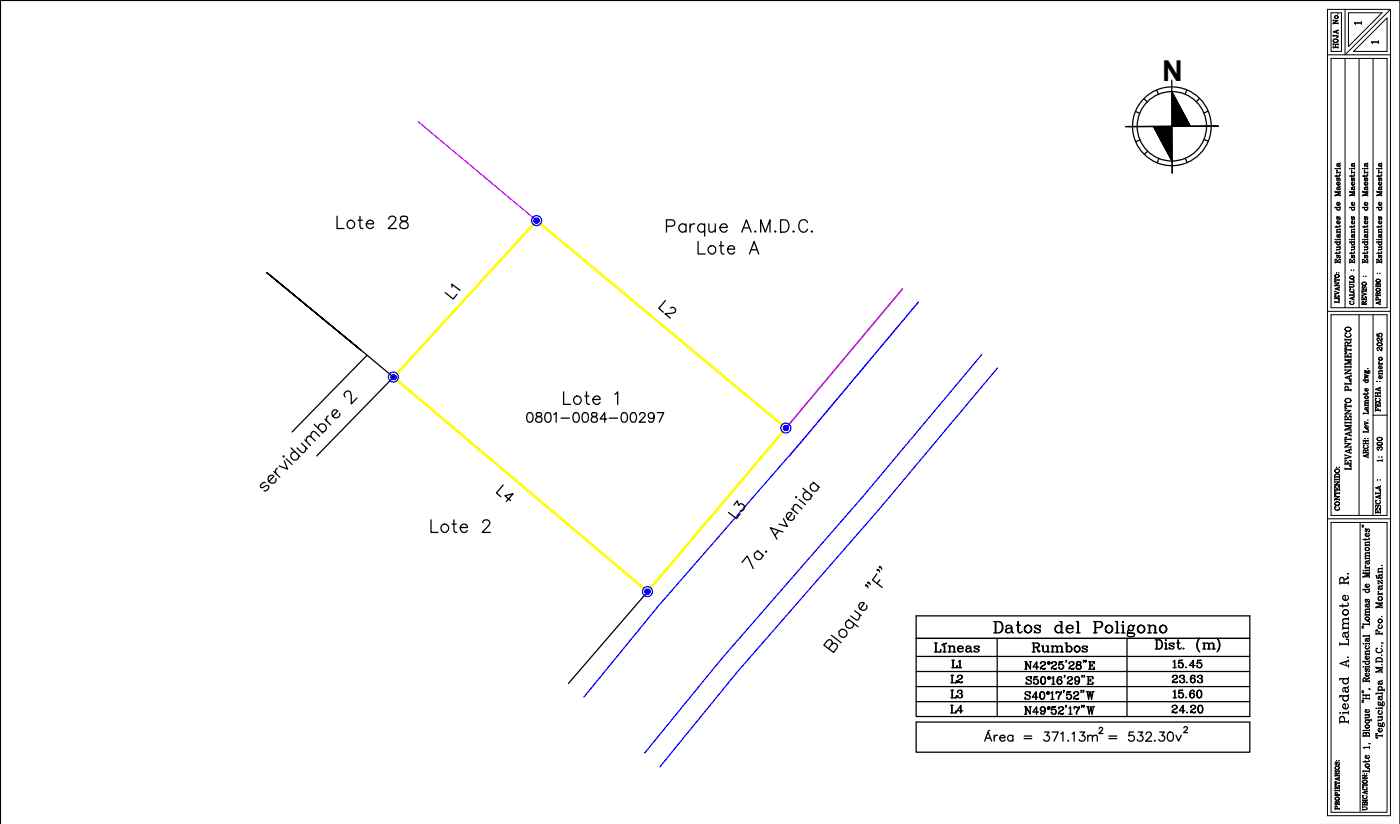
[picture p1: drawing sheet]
<svg xmlns="http://www.w3.org/2000/svg" width="279mm" height="164mm" viewBox="0 0 279 164" stroke-linecap="round" stroke-linejoin="round" font-family="sans-serif">
<defs><g id="words">
<text font-size="7.1" x="130.5" y="64.6">L2</text>
<g font-size="6.6">
<text x="98.1" y="101.2">L4</text>
<text x="149.9" y="104.8" transform="rotate(-90 149.9 104.8)">L3</text>
</g>
<text font-size="6.2" x="87.8" y="60.7">L1</text>
<g font-size="5.7">
<text x="231.9" y="16.2">N</text>
<text x="66.3" y="46.9">Lote 28</text>
<text x="138.3" y="51.9">Lote A</text>
<text x="111.5" y="81.8">Lote 1</text>
<text x="85" y="107.2">Lote 2</text>
</g>
<g font-size="4.9">
<text x="104.1" y="85.4">0801-0084-00297</text>
<text x="185.6" y="131.2">Líneas</text>
<text x="205" y="131.2">Rumbos</text>
</g>
<g font-size="4.4">
<text x="188.7" y="137.2">L2</text>
<text x="189.1" y="134.4">L1</text>
<text x="233.2" y="137.2">23.63</text>
<text x="188.7" y="140.4">L3</text>
<text x="188.7" y="143.2">L4</text>
<text x="233.2" y="143.2">24.20</text>
</g>
<text font-size="3.5" x="272.7" y="9.9">1</text>
<text font-size="3.1" x="269.5" y="6">1</text>
</g></defs>
<!-- layer: BLOQUE H -->
<g fill="none" stroke="#000" stroke-width=".25">
<path d="M53.2 54.3l25.3 20.9-15.3 15.7M133 45.1h1.1a.64 .64 0 0 0 .6-.6 .64 .64 0 0 0-.6-.7h-1.1v2.5M136.9 45a.8 .8 0 0 0-1.2-.2 .8 .8 0 0 0 0 1.2 .8 .8 0 0 0 1.2-.1M136.9 44.6v1.7M137.7 44.6v1.7M138.6 44.6a.79 .79 0 0 0-.9 .7M140.6 45a.78 .78 0 0 0-1.1-.1 .78 .78 0 0 0 0 1.1 .78 .78 0 0 0 1.1-.1M140.6 44.6v2.5M141.5 44.6l.1 1.6 .6 .1 .5-.5M142.7 44.6v1.7M143.7 45.3h1.4a.76 .76 0 0 0-1-.6 .76 .76 0 0 0-.3 1.2 .73 .73 0 0 0 .7 .4 .73 .73 0 0 0 .6-.4M148 46.3l1-2.5 .9 2.5"/>
<path d="M151.8 46.3v-2.5l.9 2.5 1-2.5v2.5M154.7 46l-.1 .2 .1 .1 .2-.1M155.8 43.8h.8a1.28 1.28 0 0 1 .6 2.1l-.6 .4h-.8zM158.4 46l-.2 .2 .2 .1 .1-.1M161.2 44.4a.9 .9 0 0 0-1.1-.6 .9 .9 0 0 0-.7 1 1.07 1.07 0 0 0 .3 1.1 1.07 1.07 0 0 0 1.1 .3l.4-.5M162 46l-.1 .2 .1 .1 .1-.1M180.1 57.6l-23.3 27.8M68.9 79.1l-.2-.5 .4-.6a.61 .61 0 0 1 .9 .5l.1 2 1.1-1.2M73.2 70.8l-14.9 15.3M53 96.2a.76 .76 0 0 0-1 1h.3l1-.5 .3 .2a.7 .7 0 0 1-.2 .7 .7 .7 0 0 1-.7 .2M54.7 94l1.1 1.1M55.1 95.4a.79 .79 0 0 1-.7 .9 .79 .79 0 0 1-.9-.8 .79 .79 0 0 1 .8-.8l.4 .3-1 1"/>
<path d="M55.3 93.3a.77 .77 0 0 0-.1 1.2M56.5 90.9h.2v.2zM56.7 91.9l.7 1.6-1.7-.6M57.1 91.4l1.2 1.2M58.1 89.3l1.8 1.7M58.9 90.1a.79 .79 0 0 0-.9 .7 .79 .79 0 0 0 .9 .9 .79 .79 0 0 0 .7-.9M60.2 88.4l1.1 1.1M60.8 87.7l1.2 1.1M61 89.2l-.1 .7-.5 .4-1.1-1M62.7 84.6l1.8 1.7M62.9 87.9l-1.2-1-.5 .4v.7M63.5 85.4a.79 .79 0 0 1 .8-.9 .79 .79 0 0 1 .8 .8 .79 .79 0 0 1-.9 .8"/>
<path d="M63.8 87l-1.2-1-.5 .3v.8M64.9 83.6l1.1 1.1M65.5 82.9a.81 .81 0 0 0-.2 1.2M67.8 82.4a.79 .79 0 0 1-.7 .9 .79 .79 0 0 1-.8-.7 .79 .79 0 0 1 .7-.9l.4 .3-1 1M158.8 99l.2 .2h-.2zM159.5 99.6l1.2 1M160.2 97.3l1.9 1.6M161.1 98.1a.79 .79 0 0 0-.8 .8 .79 .79 0 0 0 .9 .7 .79 .79 0 0 0 .7-1M162.3 96.1l1.2 1.1M162.6 96.3a.79 .79 0 0 0-.9 .8 .79 .79 0 0 0 .9 .8 .79 .79 0 0 0 .7-1M129.2 117.9l-15.7 18.3M148.1 112.1l1-1.3 1.2 2.5"/>
<path d="M151.1 109.7l1.3 1.1M151.4 109.9a.78 .78 0 0 0-.8 .9 .78 .78 0 0 0 .9 .7 .78 .78 0 0 0 .6-1M153 109.9v.1l-.2 .1v-.2M155.4 105.8l-.8 .9M156.3 106.1l-2.5-.9 1.3 2.3M156.3 103.4l.8 1.6-1.7-.5M157.9 101.4l1.3 1M158.5 102.8a.77 .77 0 0 1-.6 .9 .77 .77 0 0 1-.9-.7 .77 .77 0 0 1 .9-.8l.2 .2-.9 1.1M160.1 101.4l-1.3-.9-.5 .4v.8M172.9 116.6v.2h-.1l-.1-.2 .4 .2 .1 .4M173.3 116.1l.1 .1-.2 .1-.1-.2a.45 .45 0 0 1 .6 .5M175 114.4l-.9 1.2 2 1.5"/>
<path d="M175.2 113.5l.1 .2h-.2l-.1-.2a.45 .45 0 0 1 .6 .6M175.6 115.6l-.6 .7M175.6 113l.1 .1-.2 .1v-.2h.1l.4 .5M165.9 126.6l2 1.5M166 128.4a.64 .64 0 0 1 .8 0 .64 .64 0 0 1 .2 .8l-.6 .9-2-1.5 1-1a.55 .55 0 0 1 .7 .5l-.7 1.2M169.3 123.5l1.9 1.4M169.5 123.7a.79 .79 0 0 0-.7 .8 .79 .79 0 0 0 .9 .7 .79 .79 0 0 0 .6-1M170.6 121.8l1.3 .9M171.5 122.4a.89 .89 0 0 1-.4 1.2l-1.3-.8M173 120.7a.77 .77 0 0 1-.6 .9 .77 .77 0 0 1-.9-.6 .77 .77 0 0 1 .6-.9l.4 .2-.8 1.1M.1 164.3v-164.2h279.3v164.2"/>
<circle cx="168.2" cy="126.2" r=".82"/>
</g>
<path d="M83.5 24.3l23.6 19.7M180.1 57.6l-23.3 27.8M183.3 60.2l-25.9 30.9" fill="none" stroke="#f0f" stroke-width=".25"/>
<path d="M78.5 75.2l50.7 42.7 27.6-32.5-49.7-41.4-28.6 31.2M183.3 60.2l-23.3 27.8-28.6 32.7-14.9 18.3M195.9 70.7l-23.4 28-28.5 32.7-15.3 18.7M199.1 73.3l-23.5 28.1-28.5 32.6-15.4 18.9" fill="none" stroke="#00f" stroke-width=".25"/>
<!-- layer: 0 -->
<g fill="none" stroke="#000" stroke-width=".25">
<path d="M228.3 19.7l.7 .6M230.8 18l.4 .8M233.8 16l.1 18.5M233.8 18.3l3.8 6.9M236.9 17.9l-.4 .9M239.4 19.6l-.6 .7M226.6 22.2l.9 .4M227.5 27.9l-.8 .3M229 30.1l-.7 .7M230.2 25.2l3.7 6.9M231.3 31.6l-.4 .9M233.9 31.7v2.9"/>
<path d="M236.6 31.6l.3 .8M240.3 27.8l.9 .4M241.1 22.1l-.8 .4M243.1 25.2h-18.4h18.4M196.5 147.8l.7-1.9 .7 1.9M196.8 147.2h.8M197.5 145.6l-.3 .2M198.4 146.6v1.2M199.1 146.6a.57 .57 0 0 0-.7 .5M199.5 147.1h1.1a.58 .58 0 0 0-.7-.5 .58 .58 0 0 0-.5 .6 .58 .58 0 0 0 .6 .6h.2l.4-.3M202.1 146.8a.59 .59 0 0 0-.8-.1 .59 .59 0 0 0 0 .9 .59 .59 0 0 0 .8-.1M202.1 146.6v1.2"/>
<path d="M204.4 146.7h1.5M204.4 147.2h1.5M208.4 145.9h1l-.5 .7a.59 .59 0 0 1 .4 1 .59 .59 0 0 1-1-.2M210 145.9h1.2l-.8 1.9M211.7 146.3l.4-.4v1.9M213.2 147.6l-.1 .1h.2M214 146.3l.4-.4v1.9M215.5 145.9h1l-.6 .7a.58 .58 0 0 1 .7 .7 .58 .58 0 0 1-.8 .5l-.5-.4M217.1 146.9l.4-.3h.4l.1 1.2M217.1 146.6v1.2M218 146.9l.4-.3h.5l.1 1.2M219.4 145.3l.2-.3h.2l.2 .3-.1 .3-.6 .6h.8"/>
<path d="M221.3 146.7h1.6M221.3 147.2h1.6M226.2 145.9h-.8l-.1 .8a.63 .63 0 0 1 .9 0 .63 .63 0 0 1-.1 1 .63 .63 0 0 1-.9-.3M227.1 145.9h.9l-.5 .7a.59 .59 0 0 1 .5 1 .59 .59 0 0 1-1.1-.2M228.7 146.4l.1-.3a.58 .58 0 0 1 .8-.1l.1 .1a.55 .55 0 0 1-.2 .8l-.9 .9h1.3M230.5 147.6l-.1 .1h.1M231.4 145.9h1l-.5 .7a.59 .59 0 0 1 .4 1 .59 .59 0 0 1-1-.2M233.3 146l.4-.1a1.06 1.06 0 0 1 0 1.9h-.2a1.1 1.1 0 0 1-.2-1.8zM234.7 146.6l.5 1.2 .6-1.2M236.3 145.1a.37 .37 0 0 1 .4-.2 .37 .37 0 0 1 .3 .3l-.8 .9h.8"/>
<circle cx="233.9" cy="25.2" r="7.9"/>
<circle cx="233.9" cy="25.2" r="6.9"/>
</g>
<g fill="#000" stroke="#000" stroke-width=".2">
<path d="M230.2 25.2h3.7z"/>
<path d="M233.8 18.3l3.8 6.9zM233.9 25.2h3.7zM233.8 18.3l3.8 6.9h-3.7z"/>
<path d="M230.2 25.2l3.7 6.9zM230.2 25.2h3.7v6.9z"/>
</g>
<!-- layer: LINE_TABLE_BORDER -->
<path d="M182.8 122.8h66.6v4.5h-66.6zM182.8 127.3h66.6v15.5h-66.6zM182.8 130.9h66.6M182.8 133.9h66.6M182.8 136.9h66.6M182.8 139.9h66.6M199 127.3v15.5M224.9 127.3v15.5M182.8 143.9h66.6v6.1h-66.6z" fill="none" stroke="#000" stroke-width=".25"/>
<!-- layer: LINE_TABLE_HEADER -->
<g fill="none" stroke="#000" stroke-width=".25">
<path d="M198.3 123.9h1.1a1.19 1.19 0 0 1 .8 1.1 1.19 1.19 0 0 1-.8 1.2h-1.1M198.6 123.9v2.3M198.8 123.9v2.3M199.4 123.9a1.28 1.28 0 0 1 0 2.3M200.9 124.8l-.1 .2 .1-.2a.71 .71 0 0 1 .9 0l.2 1 .2 .4M201.1 125.3a.44 .44 0 0 0-.3 .4 .44 .44 0 0 0 .3 .5M201.8 124.8v1l.5 .4M201.8 125.1l-1 .3-.1 .4a.67 .67 0 0 0 1.1 0M202.8 124.6h.9M203.1 123.9v1.8l.1 .3a.45 .45 0 0 0 .8-.2M203.2 123.9v1.8l.3 .5M205.1 124.6a.77 .77 0 0 0-.6 1.2 .77 .77 0 0 0 1.3 0 .77 .77 0 0 0-.5-1.2 .78 .78 0 0 0-.8 .7 .78 .78 0 0 0 .6 .9"/>
<path d="M205.3 124.6a.8 .8 0 0 1 .5 .8 .8 .8 0 0 1-.5 .8M206.5 125l1 .5v.5a.71 .71 0 0 1-1-.1v-.2v.5v-.3M207.5 124.8l.1-.2v.5l-.1-.3a.71 .71 0 0 0-1 0v.4l1.1 .5M211.2 124.6a.8 .8 0 0 0-.6 .8 .8 .8 0 0 0 .6 .8M211.5 123.9h.4v2.3M211.8 125a.71 .71 0 0 0-1-.1 .71 .71 0 0 0 0 1 .71 .71 0 0 0 1-.1M211.8 123.9v2.3M212.9 125.3h1.3a.75 .75 0 0 0-.8-.6 .75 .75 0 0 0-.7 .7 .75 .75 0 0 0 .7 .8l.6-.2 .2-.2M213.4 124.6a.8 .8 0 0 0-.6 .8 .8 .8 0 0 0 .6 .8M214 124.8v.5M214.8 123.9h.4v2.3M215.1 123.9v2.3"/>
<path d="M218.2 123.9h1.3a.59 .59 0 0 1 .5 .4 .59 .59 0 0 1-.2 .7l-1.1 .1M218.5 123.9v2.3M218.7 123.9v2.3M219.5 123.9a.62 .62 0 0 1 .4 .6 .62 .62 0 0 1-.4 .6M221.2 124.6a.77 .77 0 0 0-.5 1.2 .77 .77 0 0 0 1.3 0 .77 .77 0 0 0-.6-1.2 .79 .79 0 0 0-.7 .7 .79 .79 0 0 0 .5 .9M221.4 124.6a.82 .82 0 0 1 .6 .8 .82 .82 0 0 1-.6 .8M222.6 123.9h.4v2.3M222.6 126.2h.8M222.9 123.9v2.3M223.8 124.6h.4v1.6M223.8 126.2h.7M224 124h.2l-.1 .1z"/>
<path d="M224.1 124.6v1.6M225 125.9l.5 .3h.9v.6l-.4 .1-1-.1v-.6h.4M225.3 125.5l-.3 .3 .2 .4h.8l.4 .3M225.4 124.8l-.1 .2 .1 .6M226 124.8l.1 .2-.1 .6M226.2 124.8h.2v-.2l-.3 .2M227.6 124.6a.77 .77 0 0 0-.5 1.2 .77 .77 0 0 0 1.3 0 .77 .77 0 0 0-.6-1.2 .78 .78 0 0 0-.7 .7 .78 .78 0 0 0 .5 .9M227.8 124.6a.8 .8 0 0 1 .6 .8 .8 .8 0 0 1-.6 .8M229 124.6h.4v1.6M229 126.2h.8M229.4 124.6v1.6M229.4 125a.69 .69 0 0 1 1.2 0v1.2"/>
<path d="M230.2 124.6l.3 .4v1.2M230.2 126.2h.7M230.5 127.6h.9a.98 .98 0 0 1 .6 .9 .98 .98 0 0 1-.6 .9h-.9M230.8 127.6v1.8M230.9 127.6v1.8M231.4 127.6a1.05 1.05 0 0 1 0 1.8M232 124.6a.77 .77 0 0 0-.5 1.2 .77 .77 0 0 0 1.3 0 .77 .77 0 0 0-.6-1.2 .78 .78 0 0 0-.7 .7 .78 .78 0 0 0 .5 .9M232.2 124.6a.82 .82 0 0 1 .6 .8 .82 .82 0 0 1-.6 .8M232.4 128.2h.3v1.2M232.4 129.4h.6M232.6 127.6h.1zM232.7 128.2v1.2"/>
<path d="M233.3 128.4l1 .6v.2l-.3 .2-.5-.1-.2-.3v.4l.1-.2M234.2 128.4l.1-.2v.3l-.4-.3h-.3l-.3 .2v.1l1 .5M234.8 128.2h.7M235.1 127.6l.1 1.7a.36 .36 0 0 0 .6-.2M235.2 127.6v1.4l.1 .4M236.1 129.3h.2zM239.3 127.4l-.4 1 .1 .8 .3 .6M239.4 127.2a1.88 1.88 0 0 0 0 2.8M240 129.4h.6M240 128.2h.4v1.2M240.3 128.2v1.2M240.4 128.4a.55 .55 0 0 1 .9 0v1"/>
<path d="M241 128.2l.2 .2v1M241 129.4h.6M241.3 128.4a.59 .59 0 0 1 1 0v1M241.9 128.2l.2 .2v1M241.9 129.4h.6M242.9 127.2a1.88 1.88 0 0 1 0 2.8M243 127.4l.4 1-.1 .8-.3 .6"/>
<circle cx="225.7" cy="125.2" r=".56"/>
</g>
<!-- layer: LINE_TABLE_TEXT -->
<g fill="none" stroke="#000" stroke-width=".25">
<path d="M204.5 133.4h.4M204.6 138.3l.8 .4a.48 .48 0 0 1-.2 .8 .48 .48 0 0 1-.6-.5v.4v-.2M204.7 131.9v1.5M204.8 135.3l.9 .4a.5 .5 0 0 1-.2 .8 .5 .5 0 0 1-.7-.5v.4l.1-.2M205.5 138.1l.1-.2v.4a.47 .47 0 0 0-.5-.4 .47 .47 0 0 0-.5 .5l1 .5M205.7 133.3l-.9-1.4v1.5M205.7 131.9v1.5l-.9-1.4M205.7 135.1l.1-.2v.4a.52 .52 0 0 0-.4-.4 .52 .52 0 0 0-.6 .4l1 .6M206.4 135l.7-.1h-.7l-.2 .7a.55 .55 0 0 1 .9-.2 .55 .55 0 0 1 0 .9 .55 .55 0 0 1-.9-.2l.1-.1v.1M206.7 138.1v1.3M206.8 135.4l.4 .4-.1 .4-.3 .2M206.8 132v1.4"/>
<path d="M207.1 139h-1.1l.8-1.1v1.5M207.3 133h-1.1l.7-1.1v1.5M207.7 132.2v.1h-.1a.52 .52 0 0 1 .6-.4 .52 .52 0 0 1 .5 .4l-1 .7-.1 .4M207.9 133.2l.3 .2h.3l.2-.2-.3 .1h-.8M207.9 137.9a.89 .89 0 0 0 0 1.5h.2a.83 .83 0 0 0 .4-.8 .83 .83 0 0 0-.6-.7 .94 .94 0 0 0 0 1.5M208.1 134.9a.83 .83 0 0 0-.4 .8 .83 .83 0 0 0 .5 .7 .89 .89 0 0 0 0-1.5h-.1a1.02 1.02 0 0 0 0 1.5M208.2 138a.98 .98 0 0 1-.1 1.4M208.4 135a1.01 1.01 0 0 1-.2 1.4M209.1 137.9l-.1 .2 .1 .3 .3-.2-.1-.3h-.2l-.2 .2 .2 .3M209.3 137.9l-.1 .5M209.3 134.9l-.1 .2 .1 .3 .3-.1v-.1l-.1-.3-.3 .1 .1 .4M209.5 134.9l.1 .3-.2 .2"/>
<path d="M209.7 138.2l.4-.3v1.5M209.7 139.4h.7M209.9 135.2l.4-.3v1.5M209.9 136.4h.6M209.9 132.2l.1 .1h-.2a.53 .53 0 0 1 .6-.4 .53 .53 0 0 1 .5 .4l-1 .7-.1 .4M210 138v1.4M210.1 133.2l.3 .2h.3l.2-.2-.2 .1h-.9M210.2 135v1.4M210.8 138.2l.2-.3 .5 .2 .3-.2-.5 1.1v.4M210.8 137.9v.4M210.9 138.1l.3-.1 .3 .1M211.4 131.9l-.1 .7a.54 .54 0 0 1 .8-.2 .54 .54 0 0 1 0 .9 .54 .54 0 0 1-.8-.2l.1-.1v.1"/>
<path d="M211.5 134.9a.95 .95 0 0 0-.1 1.5M211.7 135.6l.2 .4-.4 .4M211.7 138.3a1.15 1.15 0 0 0-.5 1.1M211.8 132.4l.4 .4-.1 .4-.3 .2M211.8 135.1v.2v-.3a.74 .74 0 0 0-.9 .5 .74 .74 0 0 0 .6 .9 .46 .46 0 0 0 .5-.5 .46 .46 0 0 0-.5-.4 .46 .46 0 0 0-.5 .4M212.3 137.7h-.1h.1l-.1 .4M212.5 134.7h-.1h.1l-.1 .4M213 138l.7-.1h-.7l-.1 .7a.55 .55 0 0 1 .8-.2 .55 .55 0 0 1 0 .9 .55 .55 0 0 1-.8-.2v-.1v.1M213.1 135.2l.1 .1h-.2a.48 .48 0 0 1 .6-.4 .48 .48 0 0 1 .4 .6l-.3 .1a.73 .73 0 0 0-.7 .8M213.2 136.2l.4 .2h.3l.1-.2-.2 .1-.8-.1M213.4 132.2l.1 .1h-.1a.53 .53 0 0 1 .4-.4 .53 .53 0 0 1 .5 .3v.3l-.6 .3a.48 .48 0 0 0-.3 .6M213.4 138.4l.4 .4-.1 .4-.3 .2"/>
<path d="M213.6 133.2l.3 .2h.3l.1-.2-.2 .1h-.7M213.7 134.9l.3 .3a.61 .61 0 0 1-.6 .6M214.3 138.2l.1 .1h-.1a.51 .51 0 0 1 .4-.4 .51 .51 0 0 1 .6 .3l-.1 .3-.2 .1a.73 .73 0 0 0-.7 .8M214.5 139.2l.3 .2h.3l.2-.2-.2 .1-.8-.1M214.9 134.9l-.4 .4 .1 .3 .3 .2M214.9 137.9l.3 .4-.6 .4M215 134.9a.87 .87 0 0 1 .1 1.4M215.4 135.4a.48 .48 0 0 1-.8 .3 .48 .48 0 0 1 0-.8 .48 .48 0 0 1 .8 .2v.7a.48 .48 0 0 1-.2 .6 .48 .48 0 0 1-.7-.3h.2l-.1 .1M215.4 131.9l.2 .2-.2 .5 .4 .2a.51 .51 0 0 1-.5 .6 .51 .51 0 0 1-.5-.6l.3-.2-.3 .2 .1 .5 .2 .1M215.6 132.6l.1 .5-.3 .3M215.9 137.7h-.2h.2l-.2 .4M216 134.7h-.1h.1l-.1 .4"/>
<path d="M216.3 137.7h-.2h.2l-.2 .4M216.5 134.7h-.2h.2l-.2 .4M216.8 137.9h.5M217 134.9h1.1v.4l-.1-.4M217 136.4h1.1v-.4l-.1 .4M217 137.9l.3 1.5 .3-1.5 .2 1.5 .3-1.5M217 137.9l.3 1.1M217.2 134.9v1.5M217.3 133.4h1.1v-.4v.4M217.3 134.9v1.5M217.3 135.6h.4M217.5 131.9v1.5"/>
<path d="M217.6 137.9l.2 1.1M217.7 135.3v.6M217.9 137.9h.5M234.1 131.9l.3-.3v1.5M234.1 137.9l.4-.3v1.5M234.4 131.7v1.4M234.4 137.7v1.4M235.3 131.7l.7-.1h-.7l-.1 .7a.54 .54 0 0 1 .8-.1 .54 .54 0 0 1 0 .8 .54 .54 0 0 1-.8-.2v-.1v.1M235.3 137.6l-.1 .7a.55 .55 0 0 1 .8-.2 .55 .55 0 0 1 0 .9 .55 .55 0 0 1-.8-.2l.1-.1v.1M235.8 132.1l.3 .5-.1 .3-.2 .2M235.8 138.1l.3 .4v.4l-.3 .2M237.9 137.6a.95 .95 0 0 0-.1 1.5"/>
<path d="M238.1 131.7v1.4M238.3 137.8v.2v-.3a.58 .58 0 0 0-.7 0 .58 .58 0 0 0-.2 .6v.4a.48 .48 0 0 0 .5 .5 .48 .48 0 0 0 .5-.6 .48 .48 0 0 0-.7-.3l-.2 .3M238.5 132.7h-1.1l.8-1.1v1.5M239 131.7l.7-.1h-.7l-.1 .7a.52 .52 0 0 1 .8-.2 .52 .52 0 0 1 0 .9 .52 .52 0 0 1-.8-.2h.1h-.1M239.3 137.6a.83 .83 0 0 0-.5 .8 .83 .83 0 0 0 .6 .7 .85 .85 0 0 0 .5-.7 .85 .85 0 0 0-.5-.8h-.1a1.02 1.02 0 0 0 0 1.5M239.4 132.1l.4 .5-.1 .3-.3 .2M239.6 137.7a1.01 1.01 0 0 1-.2 1.4M204.5 140.9h.3M204.5 142.4h.4M204.7 140.9v1.5M205.4 140.9h.4M205.6 142.2l-.8-1.3v1.5"/>
<path d="M205.6 140.9v1.5l-.8-1.4M206.8 141v1.4M207.3 142h-1.2l.8-1.1v1.5M208 140.9l-.3 .4 .3 .5M208.2 140.9l.1 .1a1.01 1.01 0 0 1-.1 1.3M208.5 141.4a.48 .48 0 0 1-.6 .4 .48 .48 0 0 1-.2-.8 .48 .48 0 0 1 .7 0 .77 .77 0 0 1 .2 .9 .77 .77 0 0 1-.8 .4v-.3v.2M209.3 140.9l-.1 .5 .4-.2v-.2l-.3-.1-.3 .2 .2 .3M209.4 140.9l.1 .3-.2 .2M210 141l.7-.1h-.7l-.2 .7a.54 .54 0 0 1 .8-.2 .54 .54 0 0 1 0 .9 .54 .54 0 0 1-.8-.2l.1-.1v.1M210.4 141.4l.3 .4v.4l-.3 .2M211.3 141.2v.1l-.1-.1a.48 .48 0 0 1 .6-.3 .48 .48 0 0 1 .4 .5l-.7 .4-.3 .6M211.5 142.2l.3 .2h.3l.2-.2-.3 .1-.5-.1h-.3"/>
<path d="M211.9 140.9l.2 .1 .1 .3-.6 .4M212.8 140.7l-.1 .1v-.2l.1 .2-.1 .2M213.3 141.2l.4-.3v1.5M213.3 142.4h.7M213.6 141v1.4M214.4 141.2l.2-.3 .5 .2 .3-.2-.5 1.1v.4M214.4 140.9v.4M214.5 141l.6 .1M215.3 141.3a1.14 1.14 0 0 0-.5 1.1M215.9 140.7h-.1h.1l-.1 .3M216.4 140.7h-.2h.2l-.2 .3M216.9 140.9h.5"/>
<path d="M217.1 140.9l.3 1.5 .3-1.5 .2 1.5 .3-1.5M217.2 140.9l.2 1.1M217.7 140.9l.2 1.1M218 140.9h.4"/>
</g>
<!-- layer: AREA -->
<g fill="none" stroke="#000" stroke-width=".2">
<path d="M264.9 1.9h12.6v160.7h-12.6zM264.9 10.9h12.6M265.6 2.5h2.1v7.8h-2.1zM265.6 11.6h11.2v49.7h-11.2zM266.1 8.2a.49 .49 0 0 0 .5 .3 .49 .49 0 0 0 .4-.6 .45 .45 0 0 0-.6-.2 .45 .45 0 0 0-.2 .6l.4 .1 .4-.2M266.1 8.1a.54 .54 0 0 1 .5-.3 .54 .54 0 0 1 .4 .3M266.1 7.1h.7l.2 .1v.2h-.2M266.1 7.2h.9M266.1 4.1h.9l-.9 .5M266.1 9.5h.9M266.1 9.4h.9M266.1 8.8h.9"/>
<path d="M266.1 3.9v.3M266.1 6.9v.4M266.1 8.7v.3M266.1 9.3v.3M266.2 6.4l.8-.4-.9 .4 .9 .3M266.4 3.5a.34 .34 0 0 0 .5 .2 .34 .34 0 0 0 0-.6 .34 .34 0 0 0-.5 .3 .35 .35 0 0 0 .2 .3 .35 .35 0 0 0 .4-.2M266.4 3.4l.3-.3 .3 .3M266.5 8.9v.5M266.7 6.1v.5M267 4.1l-.9 .5h.9l-.9 .1v.1M267 2.8h.1M267 4.5v.3"/>
<path d="M267 5.9v.3M267 6.5v.3M267 8.7v.3M267 9.3v.3M268.4 1.9v9l9.1-9M268.4 11.6v49.7M269.1 2.5h6.7l-6.7 6.8zM270.1 10.3l6.7-6.7v6.7zM271.2 11.6v49.7M274 11.6v49.7M266.4 38.1v.2M266.4 38.2h1.1"/>
<path d="M266.4 33.6h.1M266.8 36.6l.3 .3 .4-.3M266.8 34.9v.4M266.8 34.4h.7M266.8 33.6h.7M266.8 34v.2l.3 .2M267 37.3l.2 .6 .3-.2-.2-.4M267 32.6l.2 .6 .3-.2-.2-.4M267.1 37.7l.1 .1 .3-.1M267.1 36.4h-.3M267.1 33l.1 .2 .3-.2M267.3 35.5l-.3 .5-.2-.1 .2-.4h-.2l.1 .1"/>
<path d="M267.3 36.3a.34 .34 0 0 1 .1 .5 .34 .34 0 0 1-.5 0 .34 .34 0 0 1 .1-.5h.1v.6M267.3 34.8l.2 .2-.2 .1h-.9M267.3 38.6l-.9 .3v.2M267.3 36h.2h-.2l.2-.3-.3-.2-.3 .5M267.5 38.3h-1.1l1.1 .3-1.1 .4h1.1M267.5 37.2l-.6 .1v.5M267.5 37.2l-.2 .1h-.4M267.5 35l-1.1 .1M267.5 33.6h-.7v.1M267.5 32.5l-.6 .1v.5M267.5 32.5l-.2 .1h-.4M267.5 34.4h-.7v.2"/>
<path d="M267.5 33.4v.3M267.5 34.2v.4M267.5 38.1v.3M267.5 38.8v.3M269.4 33.6h.1M269.4 38.2h.9M269.4 38.1v.2M269.7 36.6l.3 .3 .2-.1 .1-.2M269.7 34.4h.6M269.7 33.6h.6M269.7 34.9v.4M269.7 34v.2l.3 .2"/>
<path d="M269.9 37.3l.2 .6 .2-.2-.1-.4M269.9 32.6l.2 .6 .2-.2-.1-.4M270 37.7l.1 .1 .2-.1M270 36.4h-.3M270 33l.1 .2 .2-.2M270.2 35.5l-.3 .5-.2-.1 .2-.4h-.2l.1 .1M270.2 36.3a.34 .34 0 0 1 .1 .5 .34 .34 0 0 1-.5 0 .34 .34 0 0 1 .1-.5l.1 .6M270.2 34.8l.1 .2-.1 .1h-.8M270.2 38.6l-.8 .3v.2M270.3 36v-.3l-.2-.2-.3 .5M270.3 38.3h-.9l.9 .3-.9 .4h.9M270.3 37.2l-.6 .2 .1 .4"/>
<path d="M270.3 37.2l-.1 .1h-.4M270.3 35l-.9 .1M270.3 33.6h-.6v.1M270.3 32.5l-.5 .1v.5M270.3 32.5l-.1 .1h-.4M270.3 34.4h-.6v.2M270.3 33.4v.3M270.3 34.2v.4M270.3 38.1v.3M270.3 38.8v.3M271.9 38.2h1.1M271.9 38.1v.2"/>
<path d="M271.9 33.6h.1M272.3 36.6l.3 .3 .4-.3M272.3 34.4h.7M272.3 33.6h.7M272.3 34.9v.4M272.3 34v.2l.3 .2M272.5 37.3l.2 .6 .3-.2-.2-.4M272.5 32.6l.2 .6h.2l.1-.2-.2-.4M272.6 37.7l.1 .1 .3-.1M272.6 36.4h-.3M272.6 33l.1 .2 .3-.2M272.8 35.5l-.3 .5-.2-.1 .2-.4h-.2l.1 .1"/>
<path d="M272.8 36.3a.34 .34 0 0 1 .1 .5 .34 .34 0 0 1-.5 0 .34 .34 0 0 1 .1-.5l.1 .6M272.8 34.8l.2 .2-.2 .1h-.9M272.8 38.6l-.9 .3v.2M272.9 36h-.1l.1-.1 .1-.2-.3-.2-.3 .5M273 38.3h-1.1l1.1 .3-1.1 .4h1.1M273 37.2l-.6 .1v.5M273 37.2l-.2 .1h-.4M273 35l-1.1 .1M273 33.6h-.7v.1M273 32.5l-.6 .1v.5M273 32.5l-.2 .1h-.4M273 34.4h-.7v.2"/>
<path d="M273 33.4v.3M273 34.2v.4M273 38.1v.3M273 38.8v.3M274.8 38.2h1M274.8 38.1v.2M274.8 33.6h.1M275.1 36.6l.3 .3 .2-.1 .2-.2M275.1 34.4h.7M275.1 33.6h.7M275.1 34.9v.4M275.2 34v.2l.2 .2"/>
<path d="M275.3 37.3l.2 .6 .3-.2-.2-.4M275.3 32.6l.2 .6 .3-.2-.2-.4M275.4 37.7l.1 .1 .3-.1M275.4 36.4h-.2M275.4 33l.1 .2 .3-.2M275.6 35.5l-.3 .5-.2-.1 .2-.4h-.2l.1 .1M275.6 36.3a.34 .34 0 0 1 .1 .5 .34 .34 0 0 1-.5 0 .34 .34 0 0 1 .1-.5l.1 .6M275.6 34.8l.2 .2-.2 .1h-.8M275.6 38.6l-.8 .3v.2M275.7 36l.1-.3-.3-.2-.2 .5M275.8 38.3h-1l1 .3-1 .4h1M275.8 37.2l-.6 .1v.5"/>
<path d="M275.8 37.2l-.2 .1h-.4M275.8 35l-1 .1M275.8 33.6h-.7v.1M275.8 32.5l-.6 .1v.5M275.8 32.5l-.2 .1h-.4M275.8 34.4h-.7v.2M275.8 33.4v.3M275.8 34.2v.4M275.8 38.1v.3M275.8 38.8v.3M266.4 59h.3h-.3v.6M266.4 56.4h.9l-.8 .5"/>
<path d="M266.4 55.5h.3h-.3v.6h.3h-.3M266.4 55a.38 .38 0 0 0 .5 .4 .38 .38 0 0 0 .1-.7 .35 .35 0 0 0-.4 0 .35 .35 0 0 0-.1 .5l.4 .1 .4-.3M266.4 55a.53 .53 0 0 1 .9 0M266.4 56.3v.2M266.4 58v.3M266.4 58.5v.3M266.4 59.5h.9M266.4 59.4h.9M266.4 58.1l.9 .3-.9 .3M266.4 55.8h.9M266.4 51.7h.3h-.3v.8M266.4 52.3h1.1"/>
<path d="M266.4 52.2h1.1M266.4 47.8h.1M266.7 59.2h.3M266.7 54.4h.1M266.7 52h.4M266.8 48.6l.3 .2 .4-.2M266.8 45.9l.7-.2-.7 .1 .1 .4M266.8 44.3l.3 .3 .4-.3M266.8 41.7l.3 .2 .4-.2M266.8 40.6l.3 .3 .4-.3M266.8 45v.4M266.8 50.3v.3"/>
<path d="M266.8 47.8h.7M266.8 46.3h.7M266.8 59.2v.2M266.9 48.3a.33 .33 0 0 0 0 .5 .33 .33 0 0 0 .4 0 .33 .33 0 0 0 0-.5M266.9 41.4a.31 .31 0 0 0 0 .4 .31 .31 0 0 0 .4 0 .31 .31 0 0 0 0-.4M266.9 52v.2M267 46.8l.2 .5 .3-.2-.2-.3M267 57.4v.4M267.1 47.1l.1 .2 .3-.2M267.1 44.1h-.3M267.1 40.4h-.3M267.1 58.4l-.7 .2"/>
<path d="M267.2 56.4l-.8 .5h.9h-.9v.2M267.2 54.4h.1M267.3 50.9l-.3 .5-.2-.1 .1-.4M267.3 43.2l-.3 .5-.2-.1 .1-.3M267.3 59.8l-.3-.1h.3v.7M267.3 59h-.3h.3v.6M267.3 57.3l-.9 .3 .9 .2M267.3 57.3l-.8 .3M267.3 55.7v.3M267.3 56.8v.3M267.3 57.2v.3M267.3 57.7v.2"/>
<path d="M267.3 50.1l.2 .2-.1 .2h-1l1.1-.2M267.3 49.3l.2 .2-.1 .2-.6 .1M267.3 44.9l.2 .1-.1 .2-1 .1M267.3 44a.32 .32 0 0 1 .1 .5 .32 .32 0 0 1-.5 0 .32 .32 0 0 1 .1-.5h.1v.6M267.3 40.3a.34 .34 0 0 1 .1 .5 .34 .34 0 0 1-.5 0 .34 .34 0 0 1 .1-.5h.1v.6M267.3 51.4h.2h-.2l.2-.2v-.2l-.3-.1-.3 .5M267.3 43.7h.2h-.2l.2-.3-.3-.2-.3 .5M267.5 51.7h-.3h.3v.8M267.5 49.6l-.7 .1v.2M267.5 47.7h-.7v.2M267.5 46.7l-.7 .2 .1 .4M267.5 46.6l-.2 .2h-.4"/>
<path d="M267.5 45.1l-1.1 .1M267.5 46.2h-.7v.2M267.5 49.2h-.7v.2M267.5 49.1v.2h-.7M267.5 41.2v.2h-1.1M267.5 45.6v.3M267.5 46.1v.3M267.5 47.6v.3M267.5 48.1v.2l-1.1-.1v.2M267.5 41.3h-1.1v.2M269.4 58a.47 .47 0 0 0 .4 .2 .47 .47 0 0 0 .4-.2M269.4 56.7h.6l.2 .2-.1 .3h-.7"/>
<path d="M269.4 55.4a.38 .38 0 0 0 .5 .3 .38 .38 0 0 0 .1-.7 .35 .35 0 0 0-.5 0 .35 .35 0 0 0 0 .5l.4 .1 .3-.2M269.4 55.3a.48 .48 0 0 1 .8 0M269.4 51.7h.2h-.2v.8M269.4 47.8h.1M269.4 52.3h.9M269.4 52.2h.9M269.4 58.9h.8M269.4 58.8h.8M269.4 56.1v.3M269.4 56.6v.2M269.4 57.1v.3M269.4 58.7v.3"/>
<path d="M269.4 56.3h.8M269.4 56.2h.8M269.6 52h.4M269.7 53.9h.1M269.7 48.6l.3 .2 .3-.2M269.7 45.9l.6-.2-.6 .1 .1 .4M269.7 44.3l.3 .3 .2-.1 .1-.2M269.7 41.7l.3 .2 .3-.2M269.7 40.6l.3 .3h.2l.1-.3M269.7 47.8h.6M269.7 46.3h.6M269.7 45v.4"/>
<path d="M269.7 50.3v.3M269.8 48.3a.33 .33 0 0 0 0 .5 .33 .33 0 0 0 .5 0 .33 .33 0 0 0-.1-.5M269.8 41.4a.31 .31 0 0 0 0 .4 .31 .31 0 0 0 .5 0 .31 .31 0 0 0-.1-.4M269.8 52v.2M269.9 46.8l.2 .5 .2-.2-.1-.3M270 47.1l.1 .2 .2-.2M270 44.1h-.3M270 40.4h-.3M270 59.3v.4M270 57.6a.33 .33 0 0 1 .2 .4 .33 .33 0 0 1-.3 .3l-.5-.2 .1-.4-.1-.1h.2l-.1 .1M270.1 53.9h.1M270.2 50.9l-.3 .5-.2-.1 .1-.4"/>
<path d="M270.2 43.2l-.3 .5-.2-.1 .1-.3M270.2 59.2l-.8 .3 .8 .3M270.2 58.4l-.2-.1h.2v.7M270.2 57l-.2 .2h-.6M270.2 55.8h-.2h.2v.6M270.2 50.1l.1 .4h-.9l.9-.2M270.2 49.3l.1 .4-.6 .1M270.2 44.9l.1 .3-.9 .1M270.2 44a.33 .33 0 0 1 .1 .5 .33 .33 0 0 1-.5 0 .33 .33 0 0 1 .1-.5l.1 .6M270.2 40.3a.34 .34 0 0 1 .1 .5 .34 .34 0 0 1-.5 0 .34 .34 0 0 1 .1-.5l.1 .6M270.2 59.2l-.7 .3M270.2 59.1v.3"/>
<path d="M270.2 59.6v.2M270.3 51.4v-.4l-.2-.1-.3 .5M270.3 43.7v-.3l-.2-.2-.3 .5M270.3 51.7h-.2h.2v.8M270.3 49.6l-.6 .1v.2M270.3 47.7h-.6v.2M270.3 46.7l-.6 .2 .1 .4M270.3 46.6l-.1 .2h-.4M270.3 45.1l-.1 .1h-.8M270.3 49.1v.2h-.6M270.3 49.2h-.6v.2M270.3 48.1v.1h-.9v.2"/>
<path d="M270.3 46.2h-.6v.2M270.3 41.2v.2h-.9M270.3 41.3h-.9v.2M270.3 45.6v.3M270.3 46.1v.3M270.3 47.6v.3M271.8 59.2h.2h-.2v.7M271.8 56.6a.39 .39 0 0 0 .4 .4 .39 .39 0 0 0 .4-.4 .39 .39 0 0 0-.4-.4 .37 .37 0 0 0-.3 .6 .37 .37 0 0 0 .6 0l.2-.2M271.8 56.5a.47 .47 0 0 1 .4-.2 .47 .47 0 0 1 .5 .2M271.8 59.7h.9M271.8 58.3l.9 .3-.9 .3M271.8 57.9v.3"/>
<path d="M271.8 58.3v.2M271.8 58.8v.2M271.8 58h.9M271.9 51.7h.3h-.3v.8M271.9 52.3h1.1M271.9 52.2h1.1M272 57.7l.2-.5a.27 .27 0 0 1 .5 .1 .27 .27 0 0 1-.3 .4h.3h-.2M271.9 47.8h.1M272 59.4h.4M272.1 55.1h.1M272.2 59.4v.3M272.2 52h.4"/>
<path d="M272.3 48.6l.3 .2 .4-.2M272.3 45.9l.7-.2-.7 .1 .1 .4M272.3 44.3l.3 .3 .4-.3M272.3 41.7l.3 .2 .4-.2M272.3 40.6l.3 .3 .4-.3M272.3 47.8h.7M272.3 46.3h.7M272.3 45v.4M272.3 50.3v.3M272.4 57.2l-.3 .5a.28 .28 0 0 1-.3-.2 .28 .28 0 0 1 .2-.3h-.2h.1M272.4 48.3a.33 .33 0 0 0 0 .5 .33 .33 0 0 0 .4 0 .33 .33 0 0 0 0-.5M272.4 41.4a.31 .31 0 0 0 0 .4 .31 .31 0 0 0 .4 0 .31 .31 0 0 0 0-.4"/>
<path d="M272.4 52v.2M272.5 46.8l.2 .5h.2l.1-.2-.2-.3M272.5 58.6l-.7 .3M272.6 47.1l.1 .2 .3-.2M272.6 44.1h-.3M272.6 40.4h-.3M272.6 55.1h.1M272.7 59.2h-.3h.3v.7M272.7 57.9v.3M272.8 50.9l-.3 .5-.2-.1v-.3l.2-.1h-.1M272.8 43.2l-.3 .5-.2-.1v-.3l.2-.1-.1 .1M272.8 50.1l.2 .2-.1 .2h-1l1.1-.2"/>
<path d="M272.8 49.3l.2 .2-.1 .2-.6 .1M272.8 44.9l.2 .1-.1 .2-1 .1M272.8 44a.32 .32 0 0 1 .1 .5 .32 .32 0 0 1-.5 0 .32 .32 0 0 1 .1-.5l.1 .6M272.8 40.3a.34 .34 0 0 1 .1 .5 .34 .34 0 0 1-.5 0 .34 .34 0 0 1 .1-.5l.1 .6M272.9 51.4h-.1l.1-.1 .1-.3-.3-.1-.3 .5M272.9 43.7h-.1h.1l.1-.3-.3-.2-.3 .5M273 51.7h-.3h.3v.8M273 49.6l-.7 .1v.2M273 47.7h-.7v.2M273 46.7l-.6 .1v.5M273 46.6l-.1 .2h-.5M273 45.1l-1.1 .1"/>
<path d="M273 49.1v.2h-.7M273 49.2h-.7v.2M273 48.1v.1h-1.1v.2M273 46.2h-.7v.2M273 41.2v.2h-1.1M273 41.3h-1.1v.2M273 45.6v.3M273 46.1v.3M273 47.6v.3M274.6 59.4l.2-.2 .2 .2M274.6 58.5l.2-.2 .2 .2M274.6 57.8a.38 .38 0 0 0 .6 .3 .38 .38 0 0 0 .1-.6 .35 .35 0 0 0-.5 0 .35 .35 0 0 0-.1 .5h.4l.4-.2"/>
<path d="M274.6 57.7a.52 .52 0 0 1 .9 0M274.6 56.7l.3-.1 .1 .4M274.6 56a.38 .38 0 0 0 .6 .3 .38 .38 0 0 0 .1-.6 .38 .38 0 0 0-.6 0 .38 .38 0 0 0 0 .5 .38 .38 0 0 0 .6 0l.2-.2M274.6 55.9a.47 .47 0 0 1 .4-.2 .47 .47 0 0 1 .5 .2M274.6 59.7h.9M274.6 59.8h.9M274.6 58.9h.9M274.6 57.1h.9M274.6 57h.9M274.8 51.7h.3h-.3v.8M274.8 47.8h.1M274.8 52.3h1"/>
<path d="M274.8 52.2h1M274.9 54.5h.1M275 58.9v-.5l-.2-.1-.2 .2v.5M275 56.7l-.2-.2-.1 .1-.1 .6M275 59.7v-.4l-.2-.1-.2 .2v.5M275 58.6l.5-.3-.5 .3M275.1 52h.4M275.1 48.6l.3 .2 .4-.2M275.1 45.9l.7-.2-.6 .1 .1 .4M275.1 44.3l.3 .3 .2-.1 .2-.2M275.1 41.7l.3 .2 .4-.2M275.1 40.6l.3 .3h.2l.2-.3"/>
<path d="M275.1 47.8h.7M275.1 46.3h.7M275.1 45v.4M275.1 50.3v.3M275.3 48.3a.33 .33 0 0 0-.1 .5 .33 .33 0 0 0 .5 0 .33 .33 0 0 0-.1-.5M275.3 41.4a.31 .31 0 0 0-.1 .4 .31 .31 0 0 0 .5 0 .31 .31 0 0 0-.1-.4M275.3 52v.2M275.3 46.8l.2 .5 .3-.2-.2-.3M275.4 47.1l.1 .2 .3-.2M275.4 44.1h-.2M275.4 40.4h-.2M275.4 54.5h.1"/>
<path d="M275.5 56.7l-.2-.2-.3 .2 .2-.2 .2 .1 .1 .6M275.5 58.7v.3M275.5 59.6v.3M275.6 50.9l-.3 .5-.2-.1 .1-.4M275.6 43.2l-.3 .5-.2-.1 .1-.3M275.6 50.1l.1 .4h-.9l1-.2M275.6 49.3l.1 .4-.6 .1M275.6 44.9l.1 .3-.9 .1M275.6 44a.33 .33 0 0 1 .1 .5 .33 .33 0 0 1-.5 0 .33 .33 0 0 1 .1-.5l.1 .6M275.6 40.3a.34 .34 0 0 1 .1 .5 .34 .34 0 0 1-.5 0 .34 .34 0 0 1 .1-.5l.1 .6M275.7 51.4l.1-.4-.3-.1-.2 .5M275.7 43.7l.1-.3-.3-.2-.2 .5"/>
<path d="M275.8 51.7h-.3h.3v.8M275.8 49.6l-.7 .1v.2M275.8 47.7h-.7v.2M275.8 46.7l-.6 .2v.4M275.8 46.6l-.2 .2h-.4M275.8 45.1l-.2 .1h-.8M275.8 49.1v.2h-.7M275.8 49.2h-.7v.2M275.8 48.1v.1h-1v.2M275.8 46.2h-.7v.2M275.8 41.2v.2h-1M275.8 41.3h-1v.2"/>
<path d="M275.8 45.6v.3M275.8 46.1v.3M275.8 47.6v.3M264.9 62.1h12.6M265.6 62.7h11.2v40.1h-11.2zM266.4 60.1v.3M266.4 60.2h.9M268.4 79.9a.55 .55 0 0 0 .8 .4 .55 .55 0 0 0 .3-.8 .52 .52 0 0 0-.8-.1 .52 .52 0 0 0-.1 .7l.7 .1 .3-.3M268.4 79.8a.68 .68 0 0 1 1.2 0M268.4 77.3l.2-.2 .5 .2M268.4 73.8h1.2l-1 .6M268.4 70.5l.4-.1h-.4v.9"/>
<path d="M268.4 69.4l.4-.1h-.4v.9h.4l-.4-.1M268.4 68.5l.2-.3 .4 .3M268.4 66.9a.68 .68 0 0 0 1.2 0M268.4 65.7a.55 .55 0 0 0 .8 .4 .55 .55 0 0 0 .3-.8 .59 .59 0 0 0-.7-.1 .59 .59 0 0 0-.3 .6 .73 .73 0 0 0 1.1-.1M268.4 65.6a.68 .68 0 0 1 1.2 0M268.4 67.5v.4M268.4 71.6v.2M268.4 72.5v.2M268.4 72.9v.4M268.4 73.6v.3M268.4 76.3v.4M268.4 74.5h1.2"/>
<path d="M268.4 72.6h1.2M268.4 77.8h1.2M268.4 77.7h1.2M268.4 76.5h1.2M268.4 73.2h1.2M268.4 73.1h1.2M268.4 71.7h1.2M268.4 71.1h1.2M268.4 69.7h1.2M268.4 69h1.2M268.4 68.9h1.2M268.4 67.7h1.2"/>
<path d="M268.8 70.8h.4M269 68.9l-.1-.6-.3-.1-.2 .3v.6M269 70.8v.3M269.1 77.7l-.2-.6-.3-.1-.2 .3v.6M269.1 68.5l.5-.2v-.1l-.1-.1v.2l-.5 .3M269.3 75.1v.5M269.3 66.4a.5 .5 0 0 1 .2 .7 .5 .5 0 0 1-.8 .1l-.3-.3 .2-.4-.2-.1h.4l-.2 .1M269.4 60.4a.47 .47 0 0 0 .4 .3 .47 .47 0 0 0 .4-.3M269.5 72.2l-1.1 .3M269.5 73.8l-1.1 .6v.2M269.6 76l-.3-.1h.3v.8M269.6 74.9l-1.2 .4 1.2 .4"/>
<path d="M269.6 71.8h-1.2l1.2 .4-1.2 .4M269.6 70.5l-.3-.1h.3v.9M269.6 67.5v.4M269.6 68.8v.3M269.6 69.6v.3M269.6 71.6v.4M269.6 72.4v.3M269.6 72.9v.4M269.6 74.3v.3M269.6 74.8v.3M269.6 75.4v.4M269.6 77.6v.3"/>
<path d="M269.6 74.9l-1 .4M270 60.1a.33 .33 0 0 1 .2 .3 .33 .33 0 0 1-.3 .3l-.5-.2 .1-.4h-.1h.2h-.1M271.2 62.7v40.1M271.8 60.3l.1-.2 .3 .2M272.2 60.6v-.4l-.3-.1-.1 .7M272.2 60.3l.5-.2-.5 .3M272.4 79.3a.34 .34 0 0 0 .5 .2 .34 .34 0 0 0 0-.6 .34 .34 0 0 0-.5 .3 .35 .35 0 0 0 .3 .3 .35 .35 0 0 0 .4-.2M272.4 79.2l.3-.2 .4 .2M272.4 77.7l.3 .2 .4-.2M272.4 76l.3 .2 .4-.2M272.4 74.7l.7 .2-.7 .1 .7 .2-.7 .2 .5-.2M272.4 74.6v.2"/>
<path d="M272.4 75.2v.3M272.4 78.4v.3M272.5 74.3h.3M272.5 74h.3M272.5 73.9l-.1-.1 .1 .2M272.5 75.8v.1a.29 .29 0 0 0 .1 .3 .29 .29 0 0 0 .4 0 .29 .29 0 0 0-.1-.4M272.7 77.5h-.2M272.7 60.6h-.9h.9M272.7 60.5v.3M272.9 78.2l.1 .3-.9 .1M272.9 77.4a.31 .31 0 0 1 .1 .5 .31 .31 0 0 1-.5 0 .31 .31 0 0 1 .1-.5l.1 .5M272.9 74.9l-.5 .1"/>
<path d="M273 73.5h.1M273.1 79.8l-.6 .1-.1 .2 .1 .2M273.1 79.9l-.7 .1M273.1 78.5h-1M273.1 74.3l.1 .1h.1v-.5h-.2l-.1 .5M273.1 75.6v.2h-1M273.1 79.7v.3M273.1 75.7h-1v.2M273.2 73.8l-.1 .5h-.3M274 62.7v40.1M274.5 79.8a.53 .53 0 0 0 .5 .3 .53 .53 0 0 0 .5-.3M274.5 78.2v.3"/>
<path d="M274.5 78.8v.3M274.5 79h1M274.5 78.4h1M274.5 78.3h1M274.6 77.6l.9-.3-1 .3 1 .3M274.8 76h.1zM274.8 69.5l.3-.2 .3 .4M274.8 68.7a.55 .55 0 0 0 .6 .3 .55 .55 0 0 0 .4-.4 .48 .48 0 0 0-.6-.4 .48 .48 0 0 0-.3 .6l.5 .1 .4-.2M274.8 68.6a.63 .63 0 0 1 1 0M274.8 67.6l.3-.2 .3 .4M274.9 67l-.1-.5v.5l.5 .1a.34 .34 0 0 1-.1-.6 .34 .34 0 0 1 .5 0 .34 .34 0 0 1-.1 .6v-.1M275 78.4v.6"/>
<path d="M275 69.9l-.1-.1-.1-.3 .3-.2 .4 .6h.3M275 68h.1a.32 .32 0 0 1-.3-.3 .32 .32 0 0 1 .4-.3l.3 .6h.3M275.2 75.2l.3 .2 .3-.2M275.2 74.1l.1-.1 .5-.1-.6 .1 .1 .5M275.2 73.3l.3 .2 .3-.2M275.2 71.6a.34 .34 0 0 0 .5 .2 .34 .34 0 0 0 0-.6 .34 .34 0 0 0-.5 .3 .34 .34 0 0 0 .3 .3 .34 .34 0 0 0 .3-.2M275.2 71.5l.3-.2 .3 .2M275.2 66.7l.3-.2 .3 .2M275.2 77.4v.4M275.2 79.4a.35 .35 0 0 1 .3 .4 .35 .35 0 0 1-.4 .3l-.6-.2 .1-.4-.1-.1h.2l-.1 .1M275.2 72.1l.1 .4h.2M275.2 60.2v.4"/>
<path d="M275.4 76h.1M275.5 74.9l-.3 .1M275.5 73h-.3M275.5 60.1l-.9 .3 .9 .3M275.5 60v.3M275.5 60.5v.3M275.5 77.2v.3M275.5 77.7v.3M275.5 78.2v.3M275.5 78.8v.3M275.5 60.2l-.8 .2M275.6 69.3h.2l-.1 .5"/>
<path d="M275.6 67.4h.2l-.1 .5M275.7 74.9a.32 .32 0 0 1 0 .5 .32 .32 0 0 1-.4 0 .32 .32 0 0 1 0-.5h.2v.5M275.7 72.9a.32 .32 0 0 1 0 .5 .32 .32 0 0 1-.4 0 .32 .32 0 0 1 0-.5h.2v.6M275.7 69.3l.1 .1-.1 .5M275.7 67.4l.1 .1-.1 .5M275.8 72.4v.3M275.8 73.8v.3M275.8 74.3v.3M275.8 72.5h-.6v.2M275.8 74.5h-.6v.1M266.4 99h.9l-.8 .5M266.4 98h.3h-.3v.7h.3l-.3-.1"/>
<path d="M266.4 97.1l.3-.1h-.3v.8M266.4 96.1h.9l-.8 .6M266.4 95.3v-.5a.51 .51 0 0 1 .4-.4 .51 .51 0 0 1 .5 .4v.5M266.4 94.8a.54 .54 0 0 1 .4-.3 .54 .54 0 0 1 .5 .3M266.4 93.9a.46 .46 0 0 0 .6 .4 .46 .46 0 0 0 .1-.8 .45 .45 0 0 0-.6 0 .45 .45 0 0 0 0 .7 .45 .45 0 0 0 .6 0l.2-.3M266.4 93.8a.54 .54 0 0 1 .4-.3 .54 .54 0 0 1 .5 .3M266.4 99.6h.9M266.4 95.4v.4M266.4 95.9v.3M266.4 96.7v.1M266.4 98.9v.3M266.4 99.5v.2"/>
<path d="M266.4 98.3h.9M266.4 97.7h.9M266.4 97.6h.9M266.4 96.7h.9M266.4 95.6h.9M266.4 95.1h.9M266.4 95h.9M266.7 97.3h.3M266.7 93.1v.1zM266.8 97.3v.3M267.3 99l-.9 .5h.9M267.3 96.1l-.9 .6h.9"/>
<path d="M267.3 93.1v.1zM267.3 97.1l-.2-.1h.2v.8M267.3 95.4v.4M267.3 96.5v.3M267.3 98.2v.3M267.3 99.4v.3M268.4 91.8h.4h-.4v.9M268.4 88.4h1.2l-1 .7M268.4 87.2h.4h-.4v.8h.4l-.4-.1M268.4 84.7v.1l1.2 .1h-1.2l1.2 .4-1.2 .4h1.2M268.4 83l.4-.1h-.4v.9M268.4 81.8h1.2l-1 .7"/>
<path d="M268.4 80.6h.4h-.4v.8h.4l-.4-.1M268.4 81.6v.4M268.4 84.1v.4M268.4 88.2v.4M268.4 90.6v.3M268.4 91.2v.4M268.4 93.3v.3M268.4 80.9h1.2M268.4 93.5h1.2M268.4 93.4h1.2M268.4 92.5h1.2M268.4 90.7l1.2 .4-1.2 .3"/>
<path d="M268.4 89.1h1.2M268.4 87.6h1.2M268.4 84.3h1.2M268.4 84.2h1.2M268.4 83.7h1.2M268.4 83.6h1.2M268.4 82.5h1.2M268.4 81h1.2M268.8 92.1h.4M268.8 83.3h.4M269 83.3v.3M269 92.1v.4"/>
<path d="M269.3 86.3v.5M269.3 89.7v.5M269.5 85.3l-1.1 .3v.3M269.5 91.1l-1.1 .3M269.5 81.8l-1.1 .7v.2M269.5 88.4l-1.1 .7v.2M269.6 92.9l-.3-.1h.3v.8M269.6 91.8h-.3h.3v.9M269.6 89.5l-1.2 .5 1.2 .3M269.6 86.1l-1.2 .4 1.2 .4M269.6 83l-.3-.1h.3v.9M269.6 89.6l-1 .4"/>
<path d="M269.6 80.8v.4M269.6 82.3v.4M269.6 84.1v.4M269.6 84.7v.4M269.6 85.5v.4M269.6 86v.3M269.6 86.7v.3M269.6 87.4v.4M269.6 88.9v.4M269.6 89.5v.3M269.6 90.1v.3M269.6 86.2l-1 .3"/>
<path d="M272.1 89.9l.1-.2 .3 .2M272.1 89.1a.58 .58 0 0 0 1 0M272.1 90.3h1M272.1 90.2h1M272.1 88.4h1M272.1 87.9h1M272.1 87.8h1M272.1 82.3v.3M272.1 85.9v.3M272.1 87.7v.3M272.1 88.3v.3M272.1 86.1h1"/>
<path d="M272.1 82.4h1M272.4 87.4h.1zM272.4 85.2l.3 .2 .4-.2M272.4 84.1l.7 .2-.7 .3 .6-.3M272.4 84v.3M272.4 84.4v.3M272.4 80.8h.7M272.5 90.2v-.4l-.3-.1-.1 .2v.5M272.5 87.9v.5M272.6 81.3l.2 .5 .3-.2-.2-.3M272.7 84.9h-.2M272.7 81.6l.1 .1 .3-.1"/>
<path d="M272.8 90.7v.4M272.8 88.8a.33 .33 0 0 1 .2 .4 .33 .33 0 0 1-.3 .2 .38 .38 0 0 1-.5-.1 .38 .38 0 0 1 0-.5h-.1h.2h-.1M272.9 89.6l.1 .2-.4 .1M272.9 84.8a.33 .33 0 0 1 .1 .5 .33 .33 0 0 1-.5 0 .33 .33 0 0 1 .1-.5l.1 .6M273 89.6l-.5 .4M273 87.4h.1M273 83.7h.1M273.1 90.6l-1 .3 1 .3M273.1 85.6h-.3h.3v.6M273.1 82l-.3-.1h.3v.7M273.1 81.2l-.6 .1-.1 .1 .1 .3M273.1 81.1l-.2 .2h-.4"/>
<path d="M273.1 80.3l-.6 .1-.1 .2 .1 .2M273.1 80.4l-.7 .1M273.1 90.6l-.9 .3M273.1 80.2v.3M273.1 80.7v.2M273.1 87.7v.3M273.1 88.3v.3M273.1 90.1v.3M273.1 90.5v.3M273.1 91v.3M273.1 80.8h-.7v.1M274 82.8h2.8"/>
<path d="M274.5 81.3l.2-.1h-.2v.8M274.5 80.4l.2-.1h-.2v.8M274.5 81.8h1M274.5 80.9h1M274.5 98.3h1M274.5 98.4h1M274.5 98.2v.3M274.7 81.5h.4M274.7 80.6h.4M274.8 89.3l.2-.1 .3 .1a.31 .31 0 0 1 .3-.3 .31 .31 0 0 1 .3 .4 .31 .31 0 0 1-.4 .3h.1M274.8 88.5a.56 .56 0 0 0 .6 .3 .56 .56 0 0 0 .4-.4 .48 .48 0 0 0-.5-.3 .48 .48 0 0 0-.4 .6h.5l.4-.2M274.8 88.4a.7 .7 0 0 1 1 0"/>
<path d="M274.8 87.6a.55 .55 0 0 0 .6 .3 .55 .55 0 0 0 .4-.4 .48 .48 0 0 0-.6-.4 .48 .48 0 0 0-.3 .6l.5 .1 .4-.2M274.8 87.5a.63 .63 0 0 1 1 0M274.9 91.8h.9M274.9 95.7h.1M275 80.6v.3M275 81.5v.3M275.2 91.1h.1M275.3 89.5l-.1-.3a.31 .31 0 0 0-.4 .2 .31 .31 0 0 0 .3 .4l-.1-.1M275.3 97.1v.4M275.3 98.9v.4M275.3 99.7a.43 .43 0 0 1 0 .6 .43 .43 0 0 1-.6 .1 .43 .43 0 0 1 0-.6l-.2-.1h.3l-.1 .1M275.3 89.2l.3-.1 .2 .2"/>
<path d="M275.4 95.7h.1M275.5 80.4l-.3-.1h.3v.8M275.5 81.7v.3M275.5 98.7l-1 .4 1 .3M275.5 97.8h-.2h.2v.7M275.5 97l-1 .2 1 .4M275.5 98.8l-.8 .3M275.5 96.8v.3M275.5 97.4v.3M275.5 98.6v.3M275.5 99.2v.3M275.5 97l-.8 .2"/>
<path d="M275.7 91.1h.1zM275.8 91.8h-1l.2 .2M275.8 91.6v.4M264.9 103.4h12.6M265.6 104.1h11.2v57.8h-11.2zM266.4 101.4a.54 .54 0 0 0 .4 .3 .54 .54 0 0 0 .5-.3M266.4 100.4a.45 .45 0 0 0 .6 .4 .45 .45 0 0 0 .1-.7 .39 .39 0 0 0-.6 0 .39 .39 0 0 0 .3 .6l.4-.1 .1-.2M266.4 100.3a.59 .59 0 0 1 .9 0M267.1 101a.38 .38 0 0 1 .2 .4 .38 .38 0 0 1-.3 .3l-.6-.1v-.3l.1-.2-.1-.1h.3l-.2 .1M267.4 115.5l.3-.3h.4l.1 .3M267.4 116.3h1.7M267.4 116.2h1.7"/>
<path d="M268 119.3l.1 .1a.6 .6 0 0 0 1-.1M268.2 116.2l-.1-1-.4-.1-.3 .4v1M268.5 118.8h-.4M268.9 118.7a.57 .57 0 0 1 .1 .8 .57 .57 0 0 1-.9 0 .57 .57 0 0 1 .2-.8h.2v.9M268.9 115l.2 .1v.1l-.8 .4M268.9 115l.1 .2-.6 .3-.2 .2M269 114.3v.2zM269.1 115.9v.6M271.4 104.1v57.7M271.9 105l.3 .1M271.9 104.7l.3 .1M272 114.1v.2"/>
<path d="M272 114.2h1.3M272.1 113.7v.1zM272.5 117.8l.3 .3 .5-.3M272.5 116.8l.3 .3 .5-.3M272.5 109.5a.43 .43 0 0 0 .6 .3 .43 .43 0 0 0 0-.7 .43 .43 0 0 0-.6 .3 .45 .45 0 0 0 .4 .3 .45 .45 0 0 0 .4-.2M272.5 109.4l.3-.3 .5 .3M272.5 106.6l.3 .3 .5-.3M272.5 107.4v.3M272.5 113.8h.8M272.5 113.2h.8M272.5 111.3h.8M272.5 108.7h.8"/>
<path d="M272.5 112.7h.1h-.1v.3l.3 .2M272.6 117.5a.36 .36 0 0 0 0 .6 .36 .36 0 0 0 .5 0 .36 .36 0 0 0 0-.6M272.7 111.9l.3 .5 .3-.2-.2-.3M272.8 116.5l-.3 .1M272.8 112.2l.2 .2 .3-.2M272.8 106.3l-.3 .1M273.1 119.5l-.4 .5-.2-.1v-.3l.2-.1h-.2l.1 .1M273.1 105.5l-.4 .5-.2-.2v-.3h.2h-.2h.1M273.1 116.4a.37 .37 0 0 1 .1 .6 .37 .37 0 0 1-.6 0 .37 .37 0 0 1 .1-.6l.1 .7M273.1 107.2l.2 .2-.1 .1-1.2 .1M273.1 106.3a.36 .36 0 0 1 0 .5 .36 .36 0 0 1-.5 .1 .36 .36 0 0 1 0-.6h.2v.6M273.1 114.6l-1.1 .3v.3"/>
<path d="M273.2 120h.1h-.2l.2-.1v-.3l-.3-.1-.4 .5M273.2 106h.1h-.2l.2-.2v-.2l-.3-.1-.4 .5M273.3 114.3h-1.3l1.3 .3-1.3 .4h1.3M273.3 113.7h-.8v.2M273.3 111.7l-.8 .2 .1 .5M273.3 111.7l-.2 .2h-.5M273.3 110.8h-.8v.2l.1 .3M273.3 110.8h-.7l-.1 .2M273.3 110.2h-.8v.3l.1 .3M273.3 110.2h-.7l-.1 .2M273.3 108.1h-.8v.4l.1 .1M273.3 108.1h-.7l-.1 .2"/>
<path d="M273.3 107.4l-1.3 .1M273.3 117.5h-1.3v.2M273.3 108.6h-.8v.2M273.3 111.3h-.8v.2M273.3 113.2h-.8v.1M273.3 108v.3M273.3 108.5v.3M273.3 110v.4M273.3 110.6v.4M273.3 111.1v.4M273.3 113v.3M273.3 113.5v.4"/>
<path d="M273.3 114.1v.3M273.3 114.9v.3M273.3 117.4v.1h-1.3M274.5 101.6h.3h-.3v.8M274.5 100.1a.54 .54 0 0 0 .5 .3 .54 .54 0 0 0 .5-.3M274.5 102.2h1M274.6 114.7l.2 .6zM274.8 101.9h.4M275 101.9v.3M275 119.4a.41 .41 0 0 0 .7 .3 .41 .41 0 0 0 0-.7 .41 .41 0 0 0-.7 .3 .41 .41 0 0 0 .4 .4 .41 .41 0 0 0 .4-.3M275 119.3l.4-.3h.3l.1 .3M275 116.3l.3 .1h-.3v-.7l.8 .6"/>
<path d="M275 115.7l.8 .7v-.7h-.2h.2M275 113.5l.2-.1 .6-.1-.7 .1-.1 .3 .2 .3M275 118.5h.8M275 114h.8M275.1 117.9h.1h-.2l.1 .3 .3 .2M275.1 116.9h.6l.1-.2-.7 .2v.5M275.2 100.7l-.3 .7a.32 .32 0 0 1-.4-.3 .32 .32 0 0 1 .3-.4h-.3l.2 .1M275.3 116.9l.2 .7 .3-.1v-.2l-.1-.4M275.3 114.7l.2 .6h.3v-.4l-.1-.2M275.4 101.4h.1h-.2a.32 .32 0 0 0 .2-.4 .32 .32 0 0 0-.5-.2l-.2 .6M275.4 117.3l.1 .2 .3-.2M275.4 115.1l.1 .2 .3-.2"/>
<path d="M275.5 101.6h-.2h.2v.8M275.8 112.7v.1zM275.8 114.5l-.7 .2-.1 .4 .2 .2-.1-.1M275.8 114.4l-.1 .3h-.6M275.8 113.2v.3M275.8 113.8v.4M275.8 118.2v.4M275.8 114h-.8v.2M275.8 118.4h-.8v.2M267.4 128.1v.6M267.4 128.4h1.7M268 139.3a.6 .6 0 0 0 .5 .4 .6 .6 0 0 0 .6-.4"/>
<path d="M268 135.9a.6 .6 0 0 0 .5 .4 .6 .6 0 0 0 .6-.4M268 122.2a.58 .58 0 0 0 .9 .4 .58 .58 0 0 0 0-1 .58 .58 0 0 0-.9 .4 .59 .59 0 0 0 .5 .6 .59 .59 0 0 0 .6-.4M268 122a.6 .6 0 0 1 .5-.4 .6 .6 0 0 1 .6 .4M268 125.3h1.1M268 120.4v.7M268.2 138.8a.56 .56 0 0 0-.1 .8 .56 .56 0 0 0 .9 0 .56 .56 0 0 0-.1-.8M268.2 135.3a.56 .56 0 0 0-.1 .9 .56 .56 0 0 0 .9 0 .56 .56 0 0 0-.1-.9M268.3 137.1l.3 .8 .3 .1a.51 .51 0 0 0 0-.9M268.3 126.2l.3 .8 .3 .1a.54 .54 0 0 0 0-.9M268.5 137.7l.1 .1a.33 .33 0 0 0 .5-.1M268.5 126.8l.1 .1a.33 .33 0 0 0 .5-.1M268.6 131.9v.8"/>
<path d="M268.9 120.1a.36 .36 0 0 1 .1 .6l-1.6 .1M269 130.9v.2zM269.1 136.9l-1 .3-.1 .5 .2 .2-.1-.1M269.1 136.8l-.2 .3h-.8M269.1 131.7l-1.7 .6 1.7 .5M269.1 127.5l-.5-.1h.5v1.3M269.1 125.9l-1 .3-.1 .6 .2 .2-.1-.1M269.1 125.8l-.2 .4h-.8M269.1 124.3h-.9a.54 .54 0 0 0 0 .9M269.1 124.3h-.9l-.2 .3M269.1 123.3h-.9a.54 .54 0 0 0 0 1M269.1 123.4h-.9l-.2 .3"/>
<path d="M269.1 120.6l-.3 .1h-1.4M269.1 123.1v.6M269.1 124v.6M269.1 124.9v.6M269.1 131.5v.5M269.1 132.5v.5M269.1 135v.3h-1.7M269.1 138.4v.4h-1.7M269.1 138.7h-1.7v.3M269.1 135.3h-1.7v.3M269.1 131.7l-1.5 .6M269.1 125.2h-1.1v.3"/>
<path d="M271.9 139.9v.1v-.1l.3 .1M271.9 139.6l.3 .1M271.9 138v.1v-.1l.3 .1M271.9 137.7v.1v-.1l.3 .1M271.9 125.1l.3 .1M271.9 124.8l.3 .1M272 135.4l.3-.2 .3 .2M272 132.9h.2zM272 128.3h.2zM272 126.8h1.3h-1.3v.1M272 124.3v.3M272 138.4v.4"/>
<path d="M272 139.1v.3M272 139.3h1.3M272 139.2h1.3M272 138.6h1.3M272 135.8h1.3M272 124.5h1.3M272 124.4h1.3M272.5 134.5l.3 .3 .5-.3M272.5 132.9h.8h-.8v.2M272.5 132.2l.3 .2 .5-.2M272.5 131.1l.3 .3 .5-.3M272.5 130l.8-.2h-.8v.3l.1 .3"/>
<path d="M272.5 129.1l.3 .2 .5-.2M272.5 123.4a.43 .43 0 0 0 .6 .3 .43 .43 0 0 0 0-.7 .43 .43 0 0 0-.6 .3 .45 .45 0 0 0 .4 .3 .45 .45 0 0 0 .4-.2M272.5 123.3l.3-.3 .5 .3M272.5 128.3h.8M272.5 122.6h.8M272.6 135.8v-.6h-.4l-.2 .8M272.6 131.9a.36 .36 0 0 0 .2 .6 .36 .36 0 0 0 .4-.5l-.1-.1M272.6 138.6v.6M272.7 127.3l.3 .6 .3-.2-.2-.4M272.7 120.5l.3 .5 .3-.2-.2-.3M272.8 134.2l-.3 .1M272.8 130.8l-.3 .1"/>
<path d="M272.8 127.7l.2 .2 .3-.2M272.8 120.8l.2 .2 .3-.2M273.1 133.3l-.4 .6-.2-.2v-.3l.2-.1h-.2l.1 .1M273.1 135.1l.2 .1-.6 .2M273.1 134.2a.37 .37 0 0 1 .1 .5 .37 .37 0 0 1-.6 0 .37 .37 0 0 1 .1-.5l.1 .6M273.1 130.8a.37 .37 0 0 1 .1 .5 .37 .37 0 0 1-.6 0 .37 .37 0 0 1 .1-.5l.1 .6M273.1 128.7a.39 .39 0 0 1-.2 .7 .39 .39 0 0 1-.4-.5l.3-.1h-.2M273.2 135.1v.1l-.6 .3M273.2 133.8l.1 .1h-.2l.2-.2v-.2l-.3-.2-.4 .6M273.2 137.3l.3 .1M273.3 128.3h-.8v.2M273.3 127.2l-.8 .2v.3l.1 .1"/>
<path d="M273.3 127.1l-.2 .2h-.5M273.3 123.9h-.4h.4v.7M273.3 122l-.8 .1v.2l.1 .2M273.3 122.1h-.7l-.1 .1M273.3 121.4l-.8 .1v.3l.1 .2M273.3 121.5h-.7l-.1 .1M273.3 120.3l-.8 .2 .1 .5M273.3 120.3l-.2 .2h-.5M273.3 131.8h-1.3v.2M273.3 122.5h-.8v.2M273.3 130.4h-.8v.1M273.3 121.3v.3"/>
<path d="M273.3 121.8v.4M273.3 122.4v.3M273.3 126.6v.3M273.3 128.2v.3M273.3 129.6v.4M273.3 130.2v.3M273.3 131.7v.2h-1.3M273.3 132.7v.4M273.3 135.6v.4M273.3 138.4v.4M273.3 139.1v.3M274.6 132.1v-.6a.65 .65 0 0 1 .6-.4 .65 .65 0 0 1 .6 .4v.6"/>
<path d="M274.6 131.5a.71 .71 0 0 1 1.2 0M274.6 129.7a.67 .67 0 0 0 .6 .4 .67 .67 0 0 0 .6-.4M274.6 125.7l.4-.1h-.4v.9M274.6 138.3h1.2M274.6 133.1h1.2M274.6 120v.3M274.6 132.9v.2M274.6 131.9h1.2M274.6 131.8h1.2M274.6 126.4h1.2M274.6 126.3h1.2M274.6 120.2h1.2"/>
<path d="M275 125.9h.4M275 137.2l.4-.3 .3 .1 .1 .2M275 125l.4 .3 .4-.3M275 123.8a.4 .4 0 0 0 .7 .3 .4 .4 0 0 0 0-.7 .4 .4 0 0 0-.7 .3 .41 .41 0 0 0 .4 .4 .41 .41 0 0 0 .4-.3M275 123.7l.4-.2h.3l.1 .2M275 137.6h1.3M275.2 137.5a.4 .4 0 0 1-.1-.5 .4 .4 0 0 1 .6 0 .4 .4 0 0 1 0 .5M275.2 125.9v.4M275.3 138.9l.2 .6h.3v-.2l-.1-.4M275.3 135.9l.2 .6 .3-.1v-.2l-.1-.3M275.4 139.3l.1 .2 .3-.2M275.4 136.2l.1 .2 .3-.2"/>
<path d="M275.5 129.3a.46 .46 0 0 1 .3 .5 .46 .46 0 0 1-.4 .3h-.5l-.2-.2-.1-.3 .2-.3h-.2h.4h-.2M275.7 124.6a.41 .41 0 0 1 .1 .6 .41 .41 0 0 1-.7 0 .41 .41 0 0 1 .2-.6h-.1M275.7 133.5l-1.1 .4v.2M275.7 120.7l-1.1 .3v.2M275.7 132.5h.1zM275.7 130.6h.1zM275.7 128.8h.1zM275.7 122.9h.1zM275.8 128.2h.3M275.8 138.7l-.7 .2-.1 .4 .2 .2-.1-.1M275.8 138.6l-.1 .3h-.6M275.8 138.2h-1.2v.2"/>
<path d="M275.8 135.6l-.7 .3v.5M275.8 135.6l-.1 .3h-.6M275.8 133.1h-1.2l1.2 .4-1.2 .4h1.2M275.8 120.3h-1.2l1.2 .4-1.2 .4h1.2M275.8 120v.4M275.8 120.9v.3M275.8 126.1v.4M275.8 132.9v.4M275.8 133.8v.3M275.8 138v.4M276 139.9l-.2 .7h-.3M276.3 137.5h-1.3v.3"/>
<path d="M276.3 137.4v.4M266.4 159.9l.2-.1 .2 .1M266.4 159.3a.39 .39 0 0 0 .4 .4 .39 .39 0 0 0 .4-.5 .39 .39 0 0 0-.4-.3 .37 .37 0 0 0-.3 .6 .37 .37 0 0 0 .7-.1l.1-.1M266.4 159.2a.47 .47 0 0 1 .5-.3 .47 .47 0 0 1 .4 .3M266.4 158.2l.2-.2 .3 .2M266.4 156.7l.3-.1h-.3v.7M266.4 155.8h.3h-.3v.6h.3h-.3M266.4 154.3l.2-.2 .2 .2M266.4 153.1a.39 .39 0 0 0 .4 .4 .39 .39 0 0 0 .4-.4 .39 .39 0 0 0-.4-.4 .37 .37 0 0 0-.3 .6 .37 .37 0 0 0 .7 0l.1-.2M266.4 153a.47 .47 0 0 1 .5-.2 .47 .47 0 0 1 .4 .2M266.4 153.6v.3M266.4 157.4v.3"/>
<path d="M266.4 157.6h.9M266.4 157.1h.9M266.4 156.1h.9M266.4 154.7h.9M266.4 154.6h.9M266.4 153.8h.9M266.4 153.7h.9M266.7 156.9h.3M266.7 151.6h.1M266.8 154.6v-.5h-.2l-.2 .2v.5M266.8 156.9v.2M266.9 158.5l-.1-.5h-.2l-.2 .2v.4"/>
<path d="M267 151.9l-.3 .6a.28 .28 0 0 1-.3-.3 .28 .28 0 0 1 .3-.3h-.3l.2 .1M267 155.1v.4M267.2 159.7l.1 .2-.4 .1M267.2 154.1h.1l-.4 .2M267.2 152.5h.1h-.3a.29 .29 0 0 0 .3-.4 .29 .29 0 0 0-.5 0l-.1 .4M267.2 159.7l-.4 .4M267.2 154.1l-.4 .3M267.2 151.6h.1M267.3 158.5h-.9h.9M267.3 156.7l-.3-.1h.3v.7M267.3 155l-.9 .3 .9 .2M267.3 153.6v.3"/>
<path d="M267.3 154.5v.3M267.3 154.9v.3M267.3 155.4v.2M267.3 156v.3M267.3 157.4v.3M267.3 158.4v.2M267.3 155l-.7 .3M267.4 143.2l.3-.3 .4 .1 .2 .2M267.4 143.9h1.7M267.5 142v.2zM268 140.9a.6 .6 0 0 0 .5 .4 .6 .6 0 0 0 .6-.4M268 142.1h1.1"/>
<path d="M268.3 143.9v-.7a.47 .47 0 0 0-.5-.4 .47 .47 0 0 0-.4 .4v1M268.5 140.4l-.4 .1M268.9 140.3a.57 .57 0 0 1 .1 .9 .57 .57 0 0 1-.9 0 .57 .57 0 0 1 .2-.9h.2v1M269.1 142h-1.1v.4M269.1 141.8v.6M269.1 143.6v.6M271.9 158.9a.51 .51 0 0 0 .9 0M271.9 157.2a.51 .51 0 0 0 .9 0M271.9 155.9a.4 .4 0 0 0 .6 .3 .4 .4 0 0 0 .1-.7 .38 .38 0 0 0-.5 0 .38 .38 0 0 0 0 .5l.4 .1 .3-.2M271.9 155.8a.51 .51 0 0 1 .9 0M271.9 154.6h.9l-.8 .5M271.9 154.5v.2"/>
<path d="M271.9 155.1v.2M271.9 156.3v.3M271.9 159.4v.3M271.9 159.6h.9M271.9 159.5h.9M271.9 156.5h.9M271.9 155.2h.9M272 146.3l.4-.2 .2 .2v.4M272 153.8h1.3M272 153.7h1.3M272 146.7h1.3M272 153.6v.3"/>
<path d="M272 145.6h1.3M272.1 149h1.2M272.2 154.3h.1M272.5 152.7a.43 .43 0 0 0 .6 .3 .43 .43 0 0 0 0-.7 .43 .43 0 0 0-.6 .3 .45 .45 0 0 0 .4 .3 .45 .45 0 0 0 .4-.2M272.5 152.6l.3-.3 .5 .3M272.5 150.9l.3 .3 .5-.3M272.5 144.9a.43 .43 0 0 0 .6 .3 .43 .43 0 0 0 0-.7 .43 .43 0 0 0-.6 .3 .45 .45 0 0 0 .4 .3 .45 .45 0 0 0 .4-.2M272.5 144.8l.3-.3 .5 .3M272.5 143.9l.3 .2 .5-.2M272.5 141.8l.3 .2 .5-.2M272.5 151.6v.4M272.5 143.5h1.2"/>
<path d="M272.6 157.8v.4M272.6 158.6a.33 .33 0 0 1 .2 .4 .33 .33 0 0 1-.3 .2l-.5-.1 .1-.5h-.2h.3h-.1M272.6 156.9a.33 .33 0 0 1 .2 .3 .33 .33 0 0 1-.3 .3l-.5-.2 .1-.4h-.2h.3h-.1M272.6 146.3l-.2-.3-.2 .1-.2 .8M272.6 143.6a.36 .36 0 0 0 0 .5 .36 .36 0 0 0 .5 0 .36 .36 0 0 0 0-.5M272.8 154.6l-.9 .5h.9M272.8 154.3h.1M272.8 150.6l-.3 .1M272.8 141.5h-.3M272.8 157.7l-.9 .3 .9 .2M272.8 155v.3M272.8 156.3v.3"/>
<path d="M272.8 157.6v.3M272.8 158.1v.2M272.8 159.4v.3M272.8 157.7l-.7 .3M273.1 151.5l.2 .1-.1 .2-1.2 .1M273.1 150.6a.36 .36 0 0 1 0 .5 .36 .36 0 0 1-.5 0 .36 .36 0 0 1 0-.5h.2v.6M273.1 142.5l.2 .3-.1 .2-.7 .1M273.1 141.4a.36 .36 0 0 1 0 .6 .36 .36 0 0 1-.5 0 .36 .36 0 0 1 0-.5l.2-.1v.6M273.2 148.2l.3 .1M273.3 153.2h-.4h.4v.7M273.3 151.7l-1.3 .1M273.3 149h-1.3l.3 .2"/>
<path d="M273.3 146.3l-.2-.2-.5 .2 .2-.2h.4l.1 .8M273.3 145.6h-1.3v.2M273.3 142.9l-.8 .1v.2M273.3 142.5h-.8v.2M273.3 142.3v.2h-.8M273.3 145.4v.4M273.3 148.8v.4M273.7 143.4v.3M274.6 146.3l.4-.1h-.4v.9h.4h-.4M274.6 146.7h1.2M274.6 146.6h1.2M274.6 141.2h.1"/>
<path d="M275 145.6l.4 .3 .3-.1 .1-.2M275 142.1l.4 .3 .4-.3M275 141.2h.8M275.1 144.7h.4M275.1 144.3h.4M275.1 144.2l-.1-.1 .1 .1M275.1 140.5h.4M275.1 140.1h.4M275.1 140l-.1-.1 .1 .2M275.4 145.3h-.3M275.7 145.2a.41 .41 0 0 1 .1 .6 .41 .41 0 0 1-.7 0 .41 .41 0 0 1 .2-.6h.1v.7M275.7 143l.1 .1v.5h-.8"/>
<path d="M275.7 141.7a.41 .41 0 0 1 .1 .6 .41 .41 0 0 1-.7 0 .41 .41 0 0 1 .2-.6h-.1M275.8 144.7l.1 .1h.3v-.7h-.3l-.2 .7M275.8 143.3l-.1 .3h-.7v.2M275.8 141.1h-.8v.3M275.8 140.5l.2 .2 .3-.2v-.4l-.2-.2-.2 .1-.2 .6M275.8 140.9v.5M275.8 142.7v.3h-.8M275.8 146.5v.4M275.8 142.9h-.8v.2M276 144.1l-.2 .7-.3-.1M266.4 160.9l.2-.2 .3 .2M266.4 161.3h.9"/>
<path d="M266.4 161.2h.9M266.4 160.3h.9M266.8 160.3v-.4l-.2-.1-.2 .1v.6M266.9 161.2l-.1-.5h-.2l-.2 .2v.5M267.3 160.2v.3M267.3 161.1v.3M271.9 160.9h.7l.2 .2-.1 .3h-.8h.7l.2-.2M271.9 160.1l.4-.2 .1 .5M271.9 160.7v.3M271.9 161.3v.3M271.9 160.5h.9M271.9 160.4h.9"/>
<path d="M272.4 160.1l-.2-.2h-.2l-.1 .7M272.8 160.1l-.1-.2-.3 .2 .1-.2h.3v.7"/>
<circle cx="272.6" cy="74.1" r=".23"/>
<circle cx="275.3" cy="144.5" r=".29"/>
<circle cx="275.3" cy="140.3" r=".29"/>
</g>
<!-- layer: BLOQUE H -->
<path d="M78.5 75.2l50.7 42.7 27.6-32.5-49.7-41.4-28.6 31.2" fill="none" stroke="#ff0" stroke-width=".51"/>
<!-- layer: 0 -->
<g fill="none" stroke="#00f" stroke-width=".25">
<path d="M106.6 44h1M106.6 43.9h1M106.6 44.1h1M106.6 43.7h.9M106.6 44.2h.9M106.7 43.7h.8M106.7 44.3h.8M106.8 43.6h.6M106.8 44.4h.6M106.8 43.5h.5M106.8 44.4h.5M78.1 75.2h.9"/>
<path d="M78.1 75.1h.9M78.1 75.3h.9M78.1 75h.9M78.1 75.4h.9M78.1 74.9h.9M78.1 75.5h.9M78.2 74.9h.7M78.2 75.6h.7M78.3 74.8h.5M78.3 75.7h.5M156.4 85.4h1M156.4 85.3h1"/>
<path d="M156.4 85.2h1M156.4 85.1h.9M156.4 85.5h1M156.4 85.5h.9M156.4 85.6h.9M156.5 85h.7M156.5 85.6h.7M156.5 85.7h.7M156.6 84.9h.5M156.6 85.8h.5M128.7 117.9h1M128.7 117.8h1"/>
<path d="M128.7 118h1M128.7 118.1h1M128.8 117.7h.9M128.8 118.2h.9M128.8 117.6h.8M128.8 118.2h.8M128.9 117.6h.6M128.9 118.3h.6M129 117.5h.5M129 118.4h.5"/>
<circle cx="107.1" cy="44" r=".99"/>
<circle cx="107.1" cy="44" r=".49"/>
<circle cx="78.5" cy="75.2" r=".99"/>
<circle cx="78.5" cy="75.2" r=".49"/>
<circle cx="156.8" cy="85.3" r=".99"/>
<circle cx="156.8" cy="85.3" r=".49"/>
<circle cx="129.2" cy="117.9" r=".99"/>
<circle cx="129.2" cy="117.9" r=".49"/>
</g>
<use href="#words"/>
</svg>
